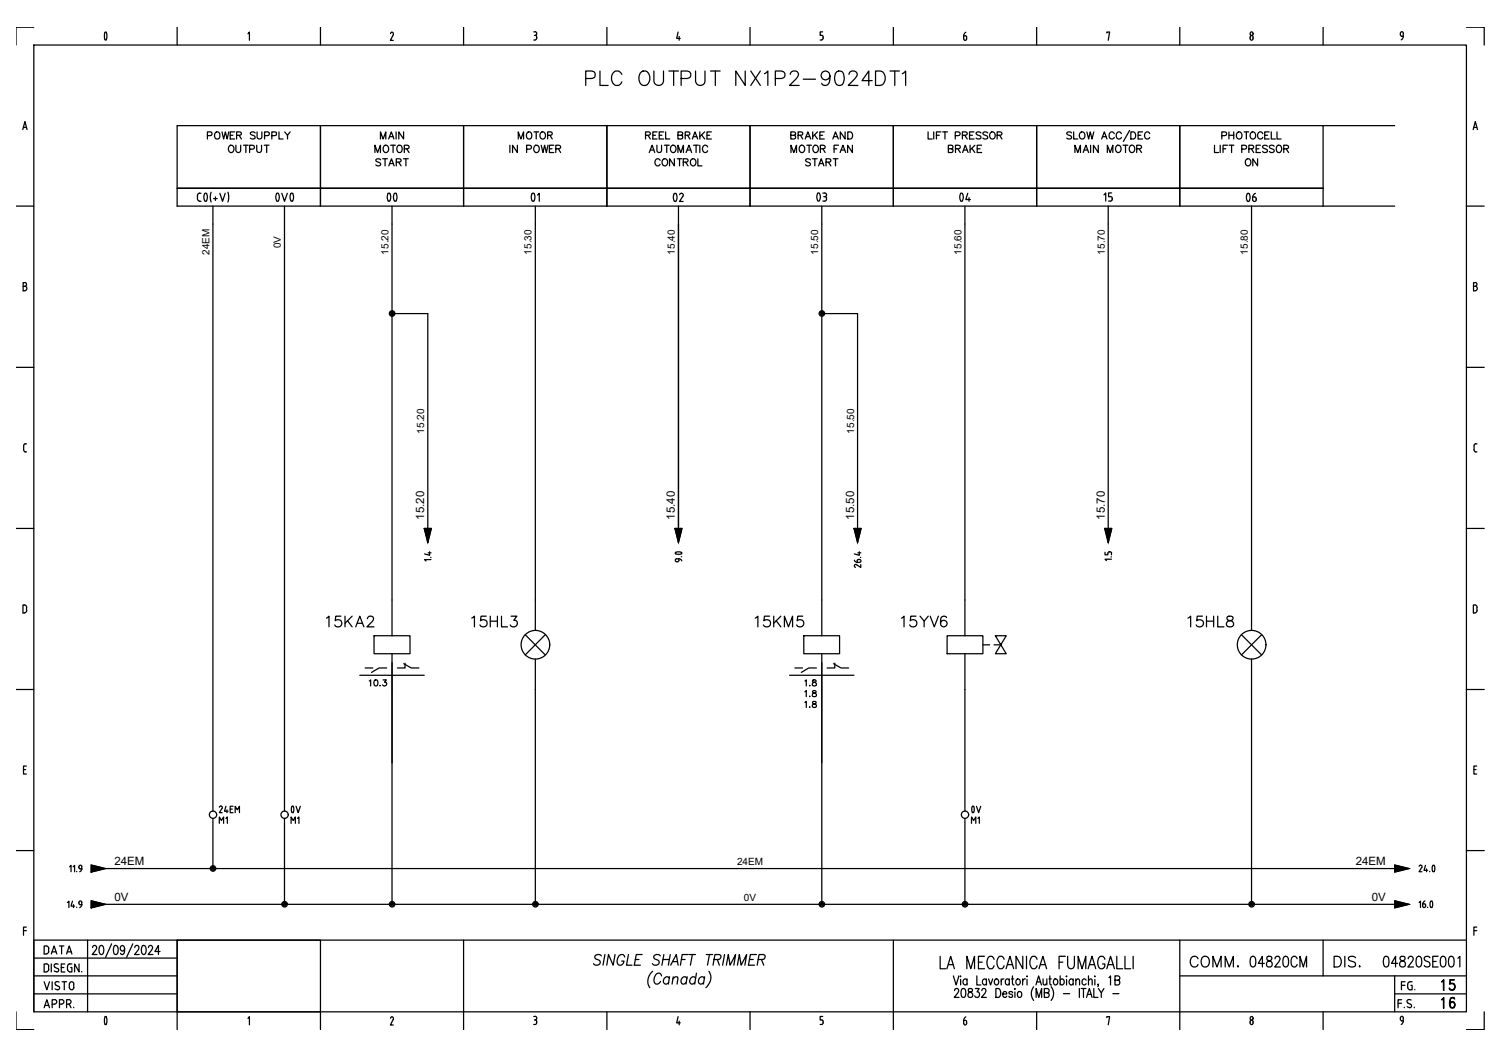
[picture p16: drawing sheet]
<svg xmlns="http://www.w3.org/2000/svg" width="297mm" height="210mm" viewBox="0 0 297 210" stroke-linecap="round" stroke-linejoin="round" font-family="sans-serif">
<defs><g id="words">
<g font-size="2.3">
<text x="84.1" y="103" transform="rotate(-90 84.1 103)">15.20</text>
<text x="133.7" y="103" transform="rotate(-90 133.7 103)">15.40</text>
<text x="169.2" y="103" transform="rotate(-90 169.2 103)">15.50</text>
<text x="218.9" y="103" transform="rotate(-90 218.9 103)">15.70</text>
<text x="22.7" y="171.4">24EM</text>
<text x="268.6" y="171.4">24EM</text>
<text x="22.7" y="178.5">0V</text>
<text x="271.8" y="178.5">0V</text>
</g>
<g font-size="2">
<text x="41.5" y="50.6" transform="rotate(-90 41.5 50.6)">24EM</text>
<text x="55.7" y="49.2" transform="rotate(-90 55.7 49.2)">0V</text>
<text x="77" y="50.4" transform="rotate(-90 77 50.4)">15.20</text>
<text x="105.3" y="50.4" transform="rotate(-90 105.3 50.4)">15.30</text>
<text x="133.7" y="50.4" transform="rotate(-90 133.7 50.4)">15.40</text>
<text x="162.1" y="50.4" transform="rotate(-90 162.1 50.4)">15.50</text>
<text x="190.5" y="50.4" transform="rotate(-90 190.5 50.4)">15.60</text>
<text x="218.9" y="50.4" transform="rotate(-90 218.9 50.4)">15.70</text>
<text x="247.3" y="50.4" transform="rotate(-90 247.3 50.4)">15.80</text>
<text x="84.1" y="85.9" transform="rotate(-90 84.1 85.9)">15.20</text>
<text x="169.2" y="85.9" transform="rotate(-90 169.2 85.9)">15.50</text>
<text x="146" y="171.4">24EM</text>
<text x="147.4" y="178.5">0V</text>
</g>
</g></defs>
<g fill="none" stroke="#000" stroke-width=".25">
<path d="M6.7 8.9h283.9v191.7h-283.9zM6.7 5.4h-3.5v3.5M20.8 6.4h.3M20.8 7.8h.3M20.8 6.4l-.1 .7 .1 .8M21.1 6.4l.1 .7-.1 .8M35.1 5.4v3.5M49.1 6.7l.3-.4v1.7M63.5 5.4v3.5M77.4 6.7l.3-.3a.38 .38 0 0 1 .2 .6M77.9 6.9l-.5 1.1h.5M91.9 5.4v3.5"/>
<path d="M105.8 6.3h.3a.38 .38 0 0 1 .3 .4 .38 .38 0 0 1-.5 .3M106.1 7l.3 .4M106.3 7.4v.1M106.4 7.5l-.2 .4h-.4M116.1 15.6h1.2l.4-.2a.75 .75 0 0 0 .2-.8 .75 .75 0 0 0-.6-.5h-1.2v2.8M118.9 14.1v2.8h1.6M120.3 5.4v3.5M123.2 14.7a1.06 1.06 0 0 0-1.2-.6 1.06 1.06 0 0 0-.8 1.1 1.33 1.33 0 0 0 1.4 1.7l.6-.7M126.9 14.5a1.05 1.05 0 0 1 1.2-.4 1.05 1.05 0 0 1 .7 1.1 1.33 1.33 0 0 1-1.4 1.7 1.71 1.71 0 0 1-.5-2.4zM129.6 14.1v2a.96 .96 0 0 0 .9 .8 .96 .96 0 0 0 1-.8v-2M132.5 14.1h1.9M133.5 14.1v2.8"/>
<path d="M134.4 6.3l-.3 1.3h.7M134.6 7.2v.8M135 15.6h1.2a.74 .74 0 0 0 .7-.8 .74 .74 0 0 0-.7-.7h-1.2v2.8M137.8 14.1v2a.94 .94 0 0 0 1 .8 .94 .94 0 0 0 .9-.8v-2M140.8 14.1h1.9M141.7 14.1v2.8M147.7 14.1v2.8l-1.9-2.8v2.8M148.6 5.4v3.5M148.8 14.1l1.9 2.8M150.7 14.1l-1.9 2.8M151.5 14.6l.7-.5v2.8M153.6 15.6h1.3a.74 .74 0 0 0 .7-.8 .74 .74 0 0 0-.7-.7h-1.3v2.8"/>
<path d="M156.6 14.7l.1-.3a.9 .9 0 0 1 1.3-.2 .83 .83 0 0 1-.2 1.4l-1.3 1.3h1.9M159.2 15.7h2.4M162.5 7.9h.3M162.8 7l.3 .4M163 6.3h-.5v.7h.3M163.1 7.4v.1M163.1 7.5l-.3 .4M164.5 15a.88 .88 0 0 1-1.2 .8 .88 .88 0 0 1-.4-1.4 .88 .88 0 0 1 1.4 .1 2.47 2.47 0 0 1-.3 2.3 .8 .8 0 0 1-1.2-.3M165.8 14.2a.91 .91 0 0 1 1.3 .4 2.43 2.43 0 0 1-.2 2.2 .92 .92 0 0 1-1.4-.4 2.26 2.26 0 0 1 .3-2.2zM168.2 14.7l.3-.5a.9 .9 0 0 1 1.2 .2 .84 .84 0 0 1-.3 1.2l-1.3 1.3h1.9M172.8 16h-2l1.4-1.9v2.8M173.5 14.1h.9a1.53 1.53 0 0 1 1 1.4 1.53 1.53 0 0 1-1 1.4h-.9z"/>
<path d="M176.4 14.1h1.8M177 5.4v3.5M177.3 14.1v2.8M178.8 14.6l.7-.5v2.8M191 7.6l.3 .4 .3-.4M191.2 7.1h-.2v.6M191.3 7.1l.2 .1 .1 .2M191.4 6.4l-.4 .4v.3M191.5 7.5v.2M205.4 5.4v3.5M219.3 6.5v-.2h.6l-.3 1.7M233.8 5.4v3.5"/>
<path d="M247.7 7.4l.3-.4 .3 .4M247.7 7.6l.3 .4 .3-.4M247.7 7.4v.2M248.3 7.4v.2M262.2 5.4v3.5M277.5 6.7v.3l.3 .2M277.5 6.6l.3-.3 .3 .3M278.1 6.7v.5h-.3M278.1 7.1l-.2 .6-.2 .2M290.6 5.4h3.5v3.5M4.5 25.7l.4-1.6 .5 1.6M4.7 25.3h.6"/>
<path d="M39.2 39.5v.2l.4 .2M39.5 38.3h.3M39.5 39.9h.3M39.6 38.3l-.4 .2-.1 1M40.6 38.4a1.5 1.5 0 0 0 0 1.4M40.6 38.4h.3M40.6 39.8h.3M40.9 38.4a1.5 1.5 0 0 1 0 1.4M41.1 26.9l.8-.1 .1-.2-.1-.4-.8-.1v1.5M41.8 38.1l-.1 .8 .1 1.1M42.3 39.4h.7M42.7 39v.7"/>
<path d="M42.8 26.2a.53 .53 0 0 1 .8 .5v.3a.53 .53 0 0 1-.6 .6 .53 .53 0 0 1-.5-.6v-.3zM43.6 38.3l.5 1.6 .5-1.6M44 26.1l.3 1.5 .4-1.5 .3 1.5 .3-1.5M45.2 38.1l.1 .8-.1 1.1M45.4 29a.65 .65 0 0 1 .9 .1 .65 .65 0 0 1-.1 .9 .65 .65 0 0 1-.9-.1 .65 .65 0 0 1 .1-.9zM45.6 26.8h.5M46.5 26.1h-.9v1.5h.9M46.7 28.8v1a.48 .48 0 0 0 .5 .4 .48 .48 0 0 0 .5-.4v-1M46.9 26.8l.8-.1 .1-.1v-.3l-.3-.2h-.6v1.5M47.4 26.8l.4 .8M48.3 28.8h.9M48.7 28.8v1.4"/>
<path d="M49.5 29.6l.8-.1 .1-.2-.1-.4-.8-.1v1.4M50.6 26.4a.53 .53 0 0 0-.6-.3 .53 .53 0 0 0-.4 .4l1 .7v.2l-.4 .2-.6-.2M50.9 28.8v1a.48 .48 0 0 0 .4 .4 .48 .48 0 0 0 .5-.4v-1M50.9 26.1v1.1l.1 .2 .4 .2 .4-.2 .1-1.3M52.4 28.8h.9M52.4 26.9l.8-.1 .2-.2-.1-.3-.2-.2h-.7v1.5M52.8 28.8v1.4M53.9 26.9l.8-.1 .1-.5-.9-.2v1.5M54.8 38.4h.4M54.8 39.8h.4M54.8 38.4a1.5 1.5 0 0 0 0 1.4M55.2 38.4a1.5 1.5 0 0 1 0 1.4"/>
<path d="M55.3 26.1v1.5h.8M55.8 38.3l.6 1.6 .5-1.6M56.4 26.1l.6 .7 .5-.7M57 26.8v.8M57.6 38.4a1.5 1.5 0 0 0 0 1.4M57.7 38.4h.3M57.7 39.8h.3M58 38.4a1.5 1.5 0 0 1 0 1.4M63.5 37.3h-28.4h28.4M74.3 30.2v-1.4l.5 1.4 .6-1.4v1.4M75.4 27.6v-1.5l.5 1.5 .5-1.5v1.5M75.4 31.7a.55 .55 0 0 0-.9 .1l.1 .2 .7 .3 .1 .4a.62 .62 0 0 1-.9 0"/>
<path d="M75.8 31.5h1M76.1 29a.65 .65 0 0 1 .9 .1 .65 .65 0 0 1-.1 .9 .65 .65 0 0 1-.9-.1 .65 .65 0 0 1 .1-.9zM76.3 31.5v1.4M76.9 38.4h.3M76.9 39.8h.3M76.9 38.4a1.5 1.5 0 0 0 0 1.4M77 27.6l.5-1.5 .6 1.5M77 32.9l.6-1.4 .5 1.4M77.2 27.1h.7M77.2 32.4h.7M77.3 38.4a1.5 1.5 0 0 1 0 1.4M77.4 28.8h1"/>
<path d="M77.9 28.8v1.4M78.1 38.4a1.5 1.5 0 0 0 0 1.4M78.1 38.4h.4M78.1 39.8h.4M78.5 38.4a1.5 1.5 0 0 1 0 1.4M78.5 26.1v1.5M78.5 32.1h.8l.2-.4-.4-.2h-.6v1.4M78.9 28.9a.72 .72 0 0 1 .8 .5 .72 .72 0 0 1-.4 .8 .77 .77 0 0 1-.7-.5 .77 .77 0 0 1 .3-.8zM79 32.1l.5 .8M79.9 31.5h1M80 26.1v1.5l-1-1.5v1.5M80.1 29.5l.8-.1 .2-.2-.1-.3-.9-.1v1.4"/>
<path d="M80.4 31.5v1.4M80.6 29.5l.5 .7M91.9 37.3h-28.4h28.4M101 28.8v1.4M102.5 28.8v1.4l-.9-1.4v1.4M102.7 27.6v-1.5l.5 1.5 .6-1.5v1.5M104.4 29.6l.8-.1 .1-.2-.1-.4-.8-.1v1.4M104.6 26.2a.53 .53 0 0 1 .8 .5v.3a.53 .53 0 0 1-.6 .6 .53 .53 0 0 1-.5-.6v-.3zM105.4 38.4a1.5 1.5 0 0 0 0 1.4M105.5 38.4h.3M105.5 39.8h.3M105.8 26.1h1"/>
<path d="M105.8 38.4a1.5 1.5 0 0 1 0 1.4M105.9 29a.65 .65 0 0 1 .9 .1 .65 .65 0 0 1-.1 .9 .65 .65 0 0 1-.9-.1 .65 .65 0 0 1 .1-.9zM106.3 26.1v1.5M106.5 38.7l.4-.4v1.6M107.1 26.4l.2-.2a.66 .66 0 0 1 .8 .6 .66 .66 0 0 1-.8 .7l-.3-.5zM107.2 28.8l.4 1.4 .3-1.4 .4 1.4 .3-1.4M108.5 26.8l.8-.1 .1-.1-.1-.4-.8-.1v1.5M108.9 29.5h.5M109 26.8l.4 .8M109.7 28.8h-.8v1.4h.8M110.1 29.5l.8-.1 .2-.2-.1-.3-.2-.1h-.7v1.4M110.6 29.5l.5 .7"/>
<path d="M120.3 37.3h-28.4h28.4M127.9 26.8l.8-.1 .2-.1-.1-.3-.2-.2h-.7v1.5M128.4 26.8l.5 .8M128.7 30.2l.5-1.4 .6 1.4M128.9 29.7h.6M129.4 26.8h.5M130.2 28.8v1a.46 .46 0 0 0 .4 .4 .46 .46 0 0 0 .5-.4v-1M130.2 26.1h-.8v1.5h.8M130.6 26.8h.6M130.8 31.8a.53 .53 0 0 0-.6-.3 .53 .53 0 0 0-.4 .5v.3a.53 .53 0 0 0 .4 .6 .53 .53 0 0 0 .6-.3M131.5 31.5a.66 .66 0 0 1 .8 .7 .66 .66 0 0 1-.8 .6l-.3-.5 .1-.5zM131.5 26.1h-.9v1.5h.9"/>
<path d="M131.7 28.8h.9M131.9 26.1v1.5h.8M132.1 28.8v1.4M133 29a.65 .65 0 0 1 .9 .1 .65 .65 0 0 1-.1 .9 .65 .65 0 0 1-.9-.1 .65 .65 0 0 1 .1-.9zM133.6 31.5v1.4l-.9-1.4v1.4M134 38.4l-.2-.1a1.07 1.07 0 0 0 0 1.6l.2-.1M134 38.4a1.5 1.5 0 0 1 0 1.4M134.2 31.5h.9M134.3 26.8l.8-.1 .2-.3-.3-.3h-.7v1.5h.7l.2-.2 .1-.3-.3-.3M134.3 30.2v-1.4l.6 1.4 .5-1.4v1.4M134.7 31.5v1.4M134.7 38.6v-.2a.37 .37 0 0 1 .5 0 .37 .37 0 0 1 .1 .5l-.6 1h.7"/>
<path d="M135.4 32.1h.8l.1-.4-.3-.2h-.6v1.4M135.8 26.8l.8-.1 .1-.1-.1-.4-.8-.1v1.5M135.9 32.1l.4 .8M136 30.2l.5-1.4 .6 1.4M136.2 29.7h.6M136.2 26.8l.5 .8M136.9 31.7a.52 .52 0 0 1 .6-.2 .52 .52 0 0 1 .4 .5v.3a.55 .55 0 0 1-.5 .6 .55 .55 0 0 1-.6-.6zM137.2 27.6l.5-1.5 .6 1.5M137.4 27.1h.7M137.4 28.8h1M137.9 28.8v1.4M138.3 31.5v1.4h.8"/>
<path d="M138.7 26.1v1.5M138.7 28.8v1.4M139 26.7l.6 .9M139.6 26.1l-.9 1M140.1 26.8h.5M140.2 29.1a.53 .53 0 0 0-.6-.3 .53 .53 0 0 0-.4 .6 .58 .58 0 0 0 .2 .7 .58 .58 0 0 0 .8-.2M141 26.1h-.9v1.5h.9M148.6 37.3h-28.3h28.3M156.7 26.8l.8-.1 .2-.1-.1-.3-.3-.2h-.6v1.5h.6l.3-.2 .1-.3-.4-.3M156.7 30.2v-1.4l.6 1.4 .5-1.4v1.4M158.2 26.8l.8-.1v-.4l-.8-.2v1.5M158.6 26.8l.5 .8"/>
<path d="M158.6 28.9a.72 .72 0 0 1 .9 .5 .72 .72 0 0 1-.4 .8 .75 .75 0 0 1-.7-.5 .75 .75 0 0 1 .2-.8zM159.6 27.6l.5-1.5 .6 1.5M159.8 27.1h.6M159.9 28.8h.9M160.3 28.8v1.4M160.6 31.7a.54 .54 0 0 0-.5-.3 .54 .54 0 0 0-.5 .4l.3 .3 .5 .2 .2 .4a.62 .62 0 0 1-1 0M161 31.5h.9M161 26.1v1.5M161.2 29a.65 .65 0 0 1 .9 .1 .65 .65 0 0 1-.1 .9 .65 .65 0 0 1-.9-.1 .65 .65 0 0 1 .1-.9zM161.4 26.7l.6 .9M161.5 31.5v1.4M162 26.1l-1 1"/>
<path d="M162 38.3h.4a1.45 1.45 0 0 1 0 1.4M162 39.8h.4M162 38.3a1.5 1.5 0 0 0 0 1.4M162.2 32.9l.5-1.4 .6 1.4M162.4 32.4h.7M162.5 26.8h.5M162.6 29.5l.8-.1 .1-.2-.1-.3-.8-.1v1.4M163.1 29.5l.4 .7M163.1 38.3h.3M163.3 26.1h-.8v1.5h.8M163.4 38.2a.39 .39 0 0 1 .4 .5 .39 .39 0 0 1-.6 .3M163.4 38.9a.39 .39 0 0 1 .4 .6"/>
<path d="M163.7 32.1h.8l.1-.4-.3-.2h-.6v1.4M163.8 39.5l-.2 .3-.5 .1M164.1 32.1l.5 .8M165 27.6l.6-1.5 .5 1.5M165.1 31.5h1M165.2 27.1h.7M165.3 29.5h.5M165.6 31.5v1.4M166.2 28.8h-.9v1.4M166.5 30.2l.5-1.4 .6 1.4M166.7 29.7h.7M167.5 26.1v1.5l-1-1.5v1.5"/>
<path d="M168 26.1h.5a.76 .76 0 0 1 .5 .7 .76 .76 0 0 1-.5 .8h-.5zM168.9 28.8v1.4l-.9-1.4v1.4M177 37.3h-28.4h28.4M183.9 26.1v1.5h.8M185 26.1v1.5M185.6 26.8h.5M186.4 26.1h-.8v1.5M186.8 26.1h.9M187.3 26.1v1.5M187.9 29.5l.8-.1 .1-.2-.1-.3-.8-.1v1.4h.8l.1-.5-.3-.2M189.3 26.9l.8-.1 .2-.2-.1-.3-.9-.2v1.5M189.3 29.5l.8-.1 .2-.2-.1-.3-.9-.1v1.4"/>
<path d="M189.8 29.5l.5 .7M190.3 38.4h.4M190.3 39.8h.4M190.4 38.4a1.5 1.5 0 0 0 0 1.4M190.7 38.4a1.5 1.5 0 0 1 0 1.4M190.7 26.8l.8-.1 .2-.3-.4-.3h-.6v1.5M190.7 30.2l.6-1.4 .5 1.4M191 29.7h.6M191.2 26.8l.5 .8M191.8 38.3l-.4 1.2h.9M192 39.2v.7M192.1 26.8h.6"/>
<path d="M192.2 28.8v1.4M192.6 29.4l.6 .8M193 26.1h-.9v1.5h.9M193.2 28.8l-1 .9M193.6 29.5h.6M194.4 26.4a.53 .53 0 0 0-.5-.3 .53 .53 0 0 0-.5 .4l1 .7v.2l-.4 .2-.6-.2M194.5 28.8h-.9v1.4h.9M195.7 26.4a.53 .53 0 0 0-.5-.3 .53 .53 0 0 0-.4 .4l.9 .7v.2l-.3 .2-.6-.2M196.3 26.4a.52 .52 0 0 1 .5-.2 .52 .52 0 0 1 .4 .5v.3a.55 .55 0 0 1-.5 .6 .55 .55 0 0 1-.6-.6zM197.6 26.8l.8-.1 .1-.1v-.3l-.3-.2h-.6v1.5M198.1 26.8l.4 .8M205.4 37.3h-28.4h28.4"/>
<path d="M212.3 26.4a.53 .53 0 0 0-.5-.3 .53 .53 0 0 0-.4 .4l.9 .7v.2l-.3 .2-.6-.2M212.8 26.1v1.5h.8M213 30.2v-1.4l.6 1.4 .5-1.4v1.4M214 26.4a.52 .52 0 0 1 .6-.2 .52 .52 0 0 1 .4 .5v.3a.55 .55 0 0 1-.6 .6 .55 .55 0 0 1-.5-.6zM214.6 30.2l.6-1.4 .5 1.4M214.8 29.7h.7M215.4 26.1l.3 1.5 .3-1.5 .4 1.5 .3-1.5M216.1 28.8v1.4M217.6 28.8v1.4l-.9-1.4v1.4M218.3 27.6l.5-1.5 .6 1.5M218.5 27.1h.7M218.8 38.6l.3-.4v1.7"/>
<path d="M219.4 30.2v-1.4l.6 1.4 .5-1.4v1.4M219.7 39.9h.3M220 38.9a.39 .39 0 0 1 .4 .6M220.3 38.2h-.6v.8h.3M220.4 39.5l-.4 .4M220.8 26.5a.52 .52 0 0 0-.6-.4 .52 .52 0 0 0-.4 .6v.3a.53 .53 0 0 0 .4 .6 .53 .53 0 0 0 .6-.4M221.2 29a.65 .65 0 0 1 .9 .1 .65 .65 0 0 1-.1 .9 .65 .65 0 0 1-.9-.1 .65 .65 0 0 1 .1-.9zM222.2 26.5a.52 .52 0 0 0-.6-.4 .52 .52 0 0 0-.4 .6v.3a.53 .53 0 0 0 .4 .6 .53 .53 0 0 0 .6-.4M222.5 28.8h1M223 28.8v1.4M223.8 25.9l-1.2 2.1M223.9 29a.65 .65 0 0 1 .9 .1 .65 .65 0 0 1-.1 .9 .65 .65 0 0 1-.9-.1 .65 .65 0 0 1 .1-.9z"/>
<path d="M224.1 26.1h.5a.76 .76 0 0 1 .5 .7 .76 .76 0 0 1-.5 .8h-.5zM225.2 29.5l.9-.1 .1-.2-.1-.3-.9-.1v1.4M225.5 26.8h.6M225.7 29.5l.5 .7M226.4 26.1h-.9v1.5h.9M227.8 26.5a.52 .52 0 0 0-.6-.4 .52 .52 0 0 0-.4 .6v.3a.53 .53 0 0 0 .4 .6 .53 .53 0 0 0 .6-.4M233.8 37.3h-28.4h28.4M240.7 28.8v1.4h.8M241.8 28.8v1.4M242.1 26.9l.8-.1 .2-.2-.1-.3-.9-.2v1.5M242.4 29.5h.5M243.2 28.8h-.8v1.4"/>
<path d="M243.5 26.8h1M243.5 26.1v1.5M243.6 28.8h.9M244.1 28.8v1.4M244.5 26.1v1.5M245.1 26.4l.2-.2a.66 .66 0 0 1 .8 .6 .66 .66 0 0 1-.8 .7l-.3-.5zM246.1 29.6l.8-.1 .1-.2-.1-.4-.8-.1v1.4M246.5 26.1h.9M246.9 31.7a.52 .52 0 0 1 .6-.2 .52 .52 0 0 1 .4 .5v.3a.55 .55 0 0 1-.6 .6 .55 .55 0 0 1-.5-.6zM247 26.1v1.5M247.2 38.4l.2-.1a1.07 1.07 0 0 1 0 1.6l-.2-.1a1.5 1.5 0 0 1 0-1.4zM247.5 29.5l.8-.1 .1-.2v-.3l-.3-.1h-.6v1.4"/>
<path d="M247.9 26.4a.52 .52 0 0 1 .6-.2 .52 .52 0 0 1 .3 .5v.3a.55 .55 0 0 1-.5 .6 .55 .55 0 0 1-.6-.6zM248 29.5l.4 .7M248.2 39.1h.4a.41 .41 0 0 1 .3 .5 .41 .41 0 0 1-.6 .2zM248.8 38.3l-.3 .2-.2 .5M248.9 29.5h.5M249.2 31.5v1.4l-1-1.4v1.4M249.8 28.8h-.9v1.4h.9M250.2 26.5a.52 .52 0 0 0-.6-.4 .52 .52 0 0 0-.4 .6v.3a.53 .53 0 0 0 .4 .6 .53 .53 0 0 0 .6-.4M250.6 26.8h.6M251.1 29a.53 .53 0 0 0-.5-.2 .53 .53 0 0 0-.4 .3l.1 .3 .7 .2 .1 .4a.62 .62 0 0 1-.9 0M251.5 26.1h-.9v1.5h.9M251.9 26.1v1.5h.8"/>
<path d="M252.5 29a.53 .53 0 0 0-.5-.2 .53 .53 0 0 0-.5 .3l.2 .3 .6 .2 .2 .4a.6 .6 0 0 1-1 0M253 26.1v1.5h.9M253.2 28.9a.72 .72 0 0 1 .8 .5 .72 .72 0 0 1-.4 .8 .77 .77 0 0 1-.7-.5 .77 .77 0 0 1 .3-.8zM254.4 29.5l.8-.1 .1-.2v-.3l-.9-.1v1.4M254.8 29.5l.5 .7M262.2 37.3h-28.4h28.4M262.2 24.9h14.2M291.9 25.7l.4-1.6 .5 1.6M292 25.3h.6M3.2 40.9h3.5M4.6 56.8h.3M4.9 56h-.3v1.6h.3"/>
<path d="M5 56a.38 .38 0 0 1 .3 .4 .38 .38 0 0 1-.3 .3 .45 .45 0 0 1 .3 .5 .45 .45 0 0 1-.3 .4M42.2 40.9v119.9M56.4 40.9v119.9M77.7 40.9v85.1M106.1 40.9v84.1M134.4 40.9v63.8M162.8 40.9v85.1M191.2 40.9v85.1M219.6 40.9v63.8M248 40.9v84.1M262.2 40.9v-16h-28.4v16v-16h-28.4v16v-16h-28.4v16v-16h-28.4v16v-16h-28.3v16v-16h-28.4v16v-16h-28.4v16v-16h-28.4v16h241.3M290.6 40.9h3.5"/>
<path d="M292 56.8h.3M292.3 56h-.3v1.6h.3M292.4 56a.38 .38 0 0 1 .3 .4 .38 .38 0 0 1-.3 .3 .45 .45 0 0 1 .3 .5 .45 .45 0 0 1-.3 .4M3.2 72.8h3.5M77.7 62.2h7.1v42.5M162.8 62.2h7.1v42.5M290.6 72.8h3.5M4.7 88.4v.8a.42 .42 0 0 0 .6 .4M5 88h.3M5 87.9l-.3 .5M292.1 88.4v.8a.42 .42 0 0 0 .6 .4M292.4 88h.3"/>
<path d="M292.4 87.9l-.3 .5M3.2 104.7h3.5M4.9 119.9h-.3v1.6h.3M4.9 119.9l.3 .2 .1 .3M84.1 104.7h1.4l-.7 2.9zM84.8 109.6h.6M85.1 109.4v.7l-1-.3M85.3 110.5h.1M85.4 110.9h-1.3l.3 .3M133.7 104.7h1.4l-.7 2.9zM133.9 109.8l-.1-.2a.94 .94 0 0 1 1.3 0l-.1 .2M133.9 109.7l.6 .2 .5-.2"/>
<path d="M134.1 110.8h.4v.3M134.1 110.7a.35 .35 0 0 0-.2 .6 .35 .35 0 0 0 .6-.1v-.2M134.5 110.7l.3 .1 .3 .4M135 110.3h.1M169.2 104.7h1.4l-.7 2.9zM169.3 111l.6 .5M169.8 111.9a.3 .3 0 0 0-.5 .3l.2 .3M169.9 111.5h.4M169.9 111.2v.3M170 109.6h.6M170.1 110.9h.2M170.2 110.9l-.3 .1v.2"/>
<path d="M170.3 109.4v.7l-1-.3M170.3 110.9a.3 .3 0 0 1 .3 .3 .3 .3 0 0 1-.3 .3M170.5 110.5h.1M170.6 111.9v.6l-.9-.6M218.9 104.7h1.4l-.7 2.9zM219.8 109.4a.31 .31 0 0 1 .5 .3l-.1 .3M219.8 109.4l-.2 .1-.1 .5h-.5v-.5M220.2 110.4h.1M220.2 110.8h-1.2l.3 .3M290.6 104.7h3.5M3.2 136.7h3.5M5.3 120.4v.6"/>
<path d="M5.3 121l-.1 .2-.3 .3M64.7 122.5l.5-.4v2.1M67.6 122.1h-1.1l-.1 .9a.75 .75 0 0 1 1.2 0 .75 .75 0 0 1-.2 1.2 .75 .75 0 0 1-1.1-.3M68.4 122.1v2.1M68.9 123l.9 1.2M69.8 122.1l-1.4 1.4M70.5 124.2l.8-2.1 .8 2.1M70.8 123.5h1M71.3 133.8h12.8M72.4 132.4h1.5M72.8 122.6l.2-.4 .6-.1a.52 .52 0 0 1 .3 .8l-1.2 1.3h1.4M73.2 135l.2-.2v1.2"/>
<path d="M74.1 126h7.1v3.6h-7.1zM74.3 134.8h.1a.62 .62 0 0 1 .5 .6 .62 .62 0 0 1-.5 .6l-.2-.3-.1-.3zM75.3 135.9h.1M75.9 134.8h.7l-.4 .4a.4 .4 0 0 1 .3 .7 .4 .4 0 0 1-.7-.2M76.6 132.4h-1.5l-1.5 .9M77.7 129.6v49.6M80 131.6l1.5 .8h1.5M80.3 131.4v1h-1.6M93.5 122.5l.5-.4v2.1M96.3 122.1h-1l-.1 .9a.75 .75 0 0 1 1.1 0 .75 .75 0 0 1-.1 1.2 .75 .75 0 0 1-1.1-.3M97.2 123.1h1.4M97.2 122.1v2.1"/>
<path d="M98.6 122.1v2.1M99.4 122.1v2.1h1.2M101.3 122.1h1.1l-.6 .8a.68 .68 0 0 1 .7 .8 .68 .68 0 0 1-.9 .5l-.3-.1-.2-.2M104.1 125.8l4 4M106.1 130.6v48.6M108.1 125.8l-4 4M149.6 122.5l.6-.4v2.1M152.5 122.1h-1l-.1 .9a.75 .75 0 0 1 1.1 0 .75 .75 0 0 1-.1 1.2 .75 .75 0 0 1-1.1-.3M153.3 122.1v2.1M153.8 123l.9 1.2M154.7 122.1l-1.4 1.4M155.4 124.2v-2.1l.8 2.1 .9-2.1v2.1"/>
<path d="M156.5 133.8h12.7M157.5 132.4h1.5M159.1 122.1h-1l-.1 .9a.75 .75 0 0 1 1.1 0 .75 .75 0 0 1-.1 1.2 .75 .75 0 0 1-1.1-.3M159.3 126h7.1v3.6h-7.1zM159.5 135l.3-.2v1.2M159.5 137.1l.3-.2v1.2M159.5 139.2l.3-.2v1.2M160.4 135.9h.1M160.4 138h.1M161.1 134.8v.3l.3 .2a.37 .37 0 0 1 .4 .4 .37 .37 0 0 1-.5 .3 .4 .4 0 0 1-.3-.6 .4 .4 0 0 1 .5-.2l.2-.2-.1-.2zM161.1 136.9v.4l.5 .1 .2 .3a.38 .38 0 0 1-.5 .4 .38 .38 0 0 1-.2-.7l.5-.1 .1-.2-.2-.2zM161.1 139.1v.3l.3 .1a.37 .37 0 0 1 .4 .5 .37 .37 0 0 1-.5 .2 .4 .4 0 0 1-.3-.5 .4 .4 0 0 1 .5-.2l.2-.2-.1-.2z"/>
<path d="M161.8 132.4h-1.5l-1.5 .9M162.8 129.6v49.6M165.2 131.6l1.5 .8h1.5M165.4 131.4v1h-1.5M178.6 122.5l.5-.4v2.1M181.5 122.1h-1l-.1 .9a.75 .75 0 0 1 1.1 0 .75 .75 0 0 1-.1 1.2 .75 .75 0 0 1-1.1-.3M182.3 122.1l.8 1 .8-1M183.1 123.1v1.1M184.3 122.1l.8 2.1 .8-2.1M187.6 122.4a.64 .64 0 0 0-1.2 .1 1.68 1.68 0 0 0 .3 1.6 .66 .66 0 0 0 .9-.2 .66 .66 0 0 0-.4-.9 .66 .66 0 0 0-.8 .5M187.7 126h7.1v3.6h-7.1zM191.2 129.6v31.2"/>
<path d="M194.8 127.8h1.3M197 127.8h1.3M197.2 126h2.2l-2.2 3.6h2.2zM235.4 122.5l.5-.4v2.1M238.3 122.1h-1.1l-.1 .9a.76 .76 0 0 1 1.2 0 .76 .76 0 0 1-.2 1.2 .76 .76 0 0 1-1.1-.3M239.1 122.1v2.1M239.1 123.1h1.4M240.5 122.1v2.1M241.3 122.1v2.1h1.2M243.2 122.2a.43 .43 0 0 0 .2 .7 .86 .86 0 0 1 1 1 .74 .74 0 0 1-.8 .4 .74 .74 0 0 1-.6-.8 .94 .94 0 0 1 1.1-.6 .43 .43 0 0 0 .1-.7l-.3-.1zM246 125.8l4 4M248 130.6v48.6"/>
<path d="M250 125.8l-4 4M290.6 136.7h3.5M292.7 121l-.1-.9-.1-.1-.5-.1v1.6h.3M292.7 121l-.1 .2-.3 .3M4.7 152.5h.4M5.2 151.8h-.5v1.6h.5M43.5 160l.3-.2a.3 .3 0 0 1 .2 .4M44.8 159.8l-.3 1h.7M46.2 159.8h-.6v1.3h.6M57.8 159.9h.3M57.9 159.9l-.2 .5 .2 .6M58.1 159.9l.1 .5-.1 .6"/>
<path d="M58.7 159.8l.4 1.3 .4-1.3M160.4 140.1v.1h.1M192.7 159.9l.1-.1a.94 .94 0 0 1 0 1.3l-.1-.1M192.7 159.9l-.2 .5 .2 .6M193.5 159.8l.4 1.3 .4-1.3M292.1 152.5h.4M292.6 151.8h-.5v1.6h.5M3.2 168.6h3.5M13.4 178.9l.3-.3v1.3M13.8 171.8l.3-.3v1.3M14.4 178.6l-.3 1h.7M14.5 171.8l.3-.3v1.3"/>
<path d="M14.6 179.3v.6M15.2 172.7v.1M15.2 179.8v.1M15.6 171.9l.3 .3M15.9 172.2h.3M15.9 179.3h.3M16.2 171.8v.4M16.2 178.9v.4M16.2 171.8a.32 .32 0 0 0-.4-.3 .32 .32 0 0 0-.2 .4M16.2 178.9a.34 .34 0 0 0-.4-.3 .34 .34 0 0 0-.2 .4 .34 .34 0 0 0 .3 .3M16.2 172.2v.2l-.4 .4M16.2 179.3v.2l-.4 .4"/>
<path d="M18.1 171.4l2.8 .8-2.8 .7zM18.1 178.5l2.8 .7-2.8 .8zM20.9 172.2h255.5M20.9 179.2h255.5M42.2 162.2v10M43.5 163.2v-1.3l.4 .7 .4-.7v1.3M44 160.2l-.5 .9h.5M44.8 162.2l.2-.3v1.3M45 160.5v.6M45.6 160.4h.4M46.6 161.1v-1.3l.4 .7 .4-.7v1.3M56.4 162.2v17"/>
<path d="M57.7 163.2v-1.3l.4 .7 .4-.7v1.3M57.8 161h.3M58.9 162.2l.3-.3v1.3M191.2 162.2v17M192.5 163.2v-1.3l.4 .7 .5-.7v1.3M193.8 162.2l.3-.3v1.3M276.4 171.4l2.8 .8-2.8 .7zM276.4 178.5l2.8 .7-2.8 .8zM281.2 178.9l.3-.3v1.3M281.2 171.7l.3-.2a.3 .3 0 0 1 .3 .4l-.6 .9h.6M282.2 179.2h-.3v.4a.3 .3 0 0 0 .3 .3 .3 .3 0 0 0 .3-.3M282.2 179.1l.2 .1 .1 .2"/>
<path d="M282.4 178.6l-.5 .6M282.5 171.5l-.3 1h.7M282.5 179.5v.1M282.7 172.2v.6M282.9 179.8v.1M283.3 172.7v.1M283.5 178.7l-.1 .8 .2 .4 .2-.1M283.5 178.7h.3M283.8 178.7l.1 .5-.1 .6M284 171.5h.1a.94 .94 0 0 1 0 1.3l-.2-.1-.1-.6zM290.6 168.6h3.5M4.7 184.5h.5"/>
<path d="M5.2 183.8h-.5v1.6M6.7 189.9h28.4M6.7 193.4h28.4M6.7 197h28.4M8.7 199.7l.6-1.5 .5 1.5M8.7 194.6l.6 1.6 .5-1.6M8.9 199.3h.8M9.2 187.5h-.5v1.6h.5M9.2 191.1h-.5v1.6h.5M9.2 187.5l.2 .1 .3 .4M9.2 191l.2 .1 .3 .4M9.6 188v.6"/>
<path d="M9.6 191.5v.7M9.7 188.6l-.1 .2-.4 .3M9.7 192.1l-.3 .5h-.2M10.2 189.1l.5-1.6 .6 1.6M10.2 191.1v1.6M10.3 188.7h.8M10.3 199h.5M10.3 194.6v1.6M10.7 192.4l.6 .2M10.8 198.2h-.5v1.5M10.8 198.1a.44 .44 0 0 1 .5 .5 .44 .44 0 0 1-.5 .4M10.9 191.7l.5 .3"/>
<path d="M11.1 191l.4 .1M11.1 195.3l.5 .2M11.1 191l-.4 .3 .2 .4M11.4 192l.2 .4-.3 .3M11.6 195.5a.41 .41 0 0 1 .1 .6 .41 .41 0 0 1-.6 0l-.2-.1M11.7 194.6a.43 .43 0 0 0-.6 0 .43 .43 0 0 0 0 .7M11.8 187.5h.9M11.8 199h.4M12.1 191.8h.6M12.2 198.2h-.4v1.5M12.2 187.5v1.6M12.2 198.1a.44 .44 0 0 1 .5 .5 .44 .44 0 0 1-.5 .4"/>
<path d="M12.3 194.6h.9M12.7 194.6v1.6M12.8 191.1h-.7v1.6h.7M13.2 189.1l.5-1.6 .6 1.6M13.2 199h.4M13.3 188.7h.8M13.4 191.5v.7M13.4 192.2l.1 .2 .3 .2M13.6 198.2h-.4v1.5M13.6 198.1a.44 .44 0 0 1 .5 .5 .44 .44 0 0 1-.5 .4M13.7 199l.4 .7M13.7 195.1v.7"/>
<path d="M13.8 195a.44 .44 0 0 1 .4-.4 .44 .44 0 0 1 .4 .4M13.8 195.7a.44 .44 0 0 0 .4 .5 .44 .44 0 0 0 .4-.5M13.8 191.1h.5M13.8 191l-.3 .2-.1 .3M14 191.8h.3v.9h-.5M14.6 195.1v.7M14.6 199.6v.1M15.7 191.1v1.6l-.9-1.6v1.6M16.2 192.5v.2M17.4 186.3v14.3M18.3 187.8v-.1a.43 .43 0 0 1 .7-.3 .43 .43 0 0 1 .1 .7l-.8 1.1h.9M19.8 187.5l.4-.1a1.22 1.22 0 0 1 0 1.8h-.2a1.29 1.29 0 0 1-.2-1.7z"/>
<path d="M22.1 187.1l-1.2 2.7M22.6 187.5l.4-.1a1.16 1.16 0 0 1 0 1.8h-.1a1.4 1.4 0 0 1-.3-1.7zM24.7 188l-.2 .4a.49 .49 0 0 1-.7-.4 .49 .49 0 0 1 .7-.5 1.29 1.29 0 0 1-.2 1.7l-.4-.3M26.3 187.1l-1.2 2.7M26.7 187.8l.3-.4 .5 .2v.5l-.8 1.1h.9M28.2 187.5l.3-.1a1.16 1.16 0 0 1 0 1.8h-.1a1.34 1.34 0 0 1-.2-1.7zM29.4 187.8v-.1a.43 .43 0 0 1 .6-.3 .43 .43 0 0 1 .2 .7l-.8 1.1h.9M31.7 188.6h-1l.7-1.2v1.8M35.1 186.3v17.8M35.1 186.3h28.4v14.3h-28.4zM91.9 186.3v17.8M119.2 189.5a.69 .69 0 0 0-.8-.3 .69 .69 0 0 0-.5 .7l.8 .4a.54 .54 0 0 1 .2 .6 .54 .54 0 0 1-.5 .4l-.6-.1-.2-.2"/>
<path d="M119.9 189.2l-.4 2.1M121.9 189.2l-.4 2.1-.9-2.1-.4 2.1M123.8 189.7l-.2-.4a.85 .85 0 0 0-1.2 .7 .98 .98 0 0 0 .3 1.3 .81 .81 0 0 0 .9-.8h-.4M124.5 189.2l-.4 2.1h1.1M125.9 190.2h.7M127.2 189.2h-1.1l-.4 2.1h1.2M129.3 192.5a2.47 2.47 0 0 0-.5 3.3M130.8 189.5a.69 .69 0 0 0-.8-.3 .69 .69 0 0 0-.4 .7l.8 .4a.54 .54 0 0 1 .2 .6 .54 .54 0 0 1-.5 .4l-.7-.1-.1-.2M131.1 193.4l-.2-.4a.83 .83 0 0 0-1.2 .7 1.1 1.1 0 0 0 .3 1.4 .83 .83 0 0 0 .9-.6M131.4 190.2h1.2M131.6 189.2l-.4 2.1M132.6 193.9a.71 .71 0 0 0-1 0 .71 .71 0 0 0 .1 1 .56 .56 0 0 0 .8-.2"/>
<path d="M132.7 193.6l-.3 1.5M132.8 189.2l-.4 2.1M132.9 191.3l1.1-2.1 .4 2.1M133.3 190.6h.9M133.4 194l.5-.4 .4 .1-.1 1.4M133.4 193.6l-.2 1.5M135 190.2h.7M136.1 193.9a.52 .52 0 0 0-.5-.3 .52 .52 0 0 0-.5 .3 .64 .64 0 0 0-.2 .7 .64 .64 0 0 0 .6 .5l.5-.4M136.2 193.6l-.3 1.5M136.4 189.2h-1.2l-.4 2.1M136.6 189.2h1.2M137.2 189.2l-.4 2.1"/>
<path d="M137.8 193.9a.52 .52 0 0 0-.5-.3 .52 .52 0 0 0-.5 .3 .64 .64 0 0 0-.1 .7 .64 .64 0 0 0 .6 .5l.4-.4M138 192.9l-.3 2.2M139.6 193.9l-.2-.2a.75 .75 0 0 0-.9 .4 .75 .75 0 0 0 .2 1h.3l.4-.4M139.6 193.6l-.2 1.5M139.9 189.2h1.3M140.5 192.5a2.39 2.39 0 0 1-.6 3.3M140.6 189.2l-.4 2.1M141.5 190.2h.8a.5 .5 0 0 0 .5-.4 .5 .5 0 0 0-.3-.6h-.8l-.4 2.1M142.1 190.2l.5 1.1M143.6 189.2l-.4 2.1M143.9 191.3l.4-2.1 .4 2.1 1.1-2.1-.4 2.1M146.1 191.3l.4-2.1 .4 2.1 1.1-2.1-.4 2.1"/>
<path d="M148.5 190.2h.8M149.9 189.2h-1.2l-.4 2.1h1.2M150.2 190.2h.9a.56 .56 0 0 0 .4-.9l-1.1-.1-.4 2.1M150.9 190.2l.4 1.1M177 186.3v17.8M186.3 189.5v2.5h1.1M187.6 192l.8-2.5 .7 2.5M187.9 191.2h.9M188.9 193.4l.6 1.8 .5-1.8M189.2 196.4v-.3a.42 .42 0 0 1 .6-.1 .42 .42 0 0 1 .1 .6l-.8 1.1h.9M190.4 193.4v.2zM190.4 194.1v1.1"/>
<path d="M190.6 196l.4-.1a1.18 1.18 0 0 1 0 1.8h-.1a1 1 0 0 1-.4-1.4zM191.6 192v-2.5l.8 2.5 .7-2.5v2.5M191.6 194.3a.4 .4 0 0 0-.3-.3 .4 .4 0 0 0-.4 .3l-.1 .4a.53 .53 0 0 0 .5 .5l.3-.2M191.6 194v1.2M191.9 196v.5a.63 .63 0 0 1 .8 .4 .63 .63 0 0 1-.3 .8 .56 .56 0 0 1-.6-.6 .56 .56 0 0 1 .7-.5 .39 .39 0 0 0 .1-.6zM193.3 195.9h.7l-.4 .7a.53 .53 0 0 1 .5 .8 .53 .53 0 0 1-1 0M193.6 193.4v1.8h.8M193.9 190.7h.7M194.6 196.4l.1-.4a.49 .49 0 0 1 .7 .2 .49 .49 0 0 1-.2 .6l-.7 .9h.9M195.1 189.5h-1.2v2.5h1.2M195.5 194.3a.4 .4 0 0 0-.4-.3 .4 .4 0 0 0-.4 .3v.4a.53 .53 0 0 0 .5 .5l.3-.2M195.5 194v1.2"/>
<path d="M195.9 194l.4 1.2 .4-1.2M197 190.1a.65 .65 0 0 0-1-.4 1.65 1.65 0 0 0 .1 2.3 .68 .68 0 0 0 .9-.6M197.1 194.3a.4 .4 0 0 1 .4-.3 .4 .4 0 0 1 .3 .3l.1 .4a.53 .53 0 0 1-.5 .5l-.3-.2zM197.3 195.9a.93 .93 0 0 1 1 .5 .93 .93 0 0 1-.1 1l-.4 .3h-.5zM198.4 194v1.2M198.7 197h.8l-.1-.3a.55 .55 0 0 0-.8 .3 .55 .55 0 0 0 .6 .7l.3-.3M198.9 194a.48 .48 0 0 0-.5 .6M199 190.1a.65 .65 0 0 0-1.1-.4 1.65 1.65 0 0 0 .2 2.3 .68 .68 0 0 0 .9-.6M199.4 192l.7-2.5 .8 2.5M199.6 191.2h1M200 194.3l-.1-.2a.38 .38 0 0 0-.7 .2v.3a.5 .5 0 0 0 .5 .6l.3-.2M200 194v1.2"/>
<path d="M200.4 194h.5M200.6 193.4v1.5l.1 .2 .2 .1M200.7 196.8a.4 .4 0 0 0-.4-.3 .4 .4 0 0 0-.4 .3l.2 .2 .5 .2 .1 .2a.4 .4 0 0 1-.4 .3 .4 .4 0 0 1-.4-.3M201.1 195.9v.2zM201.1 196.6v1.1M201.4 194.3l.1-.2a.36 .36 0 0 1 .6 .2l.1 .4a.53 .53 0 0 1-.6 .5l-.2-.2zM201.8 196.6a.53 .53 0 0 1 .7 .5 .53 .53 0 0 1-.7 .5l-.2-.4zM202.6 194v1.2M202.7 189.5v2.5l-1.4-2.5v2.5M203.2 194a.53 .53 0 0 0-.6 .6M203.4 189.5v2.5M203.5 193.4v.2z"/>
<path d="M203.5 194.1v1.1M204.8 195.6a2.22 2.22 0 0 0 0 2.7M205.3 195.2l.5-1.8 .6 1.8M205.3 197.7v-1.8l.5 1.8 .6-1.8v1.8M205.5 190.1a.65 .65 0 0 0-1-.4 1.65 1.65 0 0 0 .1 2.3 .68 .68 0 0 0 .9-.6M205.5 194.6h.7M205.9 192l.8-2.5 .7 2.5M206.2 191.2h.9M206.7 194l.1 1.1 .3 .1 .3-.3M206.9 196.8l.9-.1 .1-.3-.1-.4-.9-.1v1.8h.6l.3-.2 .1-.4-.4-.3M207.4 194v1.2M207.9 194h.4"/>
<path d="M208 193.4v1.5l.1 .2 .3 .1M208.3 195.6a2.09 2.09 0 0 1 0 2.7M208.9 194.1a.38 .38 0 0 1 .7 .2v.4a.53 .53 0 0 1-.5 .5l-.4-.5zM209.9 190.7h.7M210.1 194.3a.4 .4 0 0 1 .3-.3 .4 .4 0 0 1 .4 .3l.1 .4a.53 .53 0 0 1-.5 .5l-.3-.2M210.1 193.4v1.8M210.7 197h1.2M211.1 189.5h-1.2v2.5M211.3 193.4v.2zM211.3 194.1v1.1M211.6 189.5v1.8a.67 .67 0 0 0 .6 .7 .67 .67 0 0 0 .7-.7v-1.8M212.7 194.3a.4 .4 0 0 0-.4-.3 .4 .4 0 0 0-.4 .3l-.1 .4a.53 .53 0 0 0 .6 .5l.3-.2"/>
<path d="M212.7 194v1.2M213.2 194.4l.3-.4 .4 .1v1.1M213.2 194v1.2M213.6 192v-2.5l.8 2.5 .8-2.5v2.5M213.9 195.9v1.8M214.2 195.9h1M214.7 195.9v1.8M215.2 194.3a.42 .42 0 0 0-.4-.3 .42 .42 0 0 0-.3 .3l-.1 .3a.5 .5 0 0 0 .5 .6l.3-.2M215.3 197.7l.6-1.8 .5 1.8M215.5 197.1h.7M215.6 192l.8-2.5 .7 2.5M215.7 194.4l.3-.4 .4 .1v1.1"/>
<path d="M215.7 193.4v1.8M215.9 191.2h1M216.7 195.9v1.8h.9M217 193.4v.2zM217 194.1v1.1M217.7 195.1l-.1 .1-.1-.1h.2l-.2 .4M217.7 195.9l.5 .9v.9M218.8 195.9l-.6 .9M218.9 190.1a.65 .65 0 0 0-1-.4 1.65 1.65 0 0 0 .2 2.3 .73 .73 0 0 0 .8-.9h-.4M219.3 192l.8-2.5 .7 2.5M219.6 191.2h1M219.7 193.8l.4-.4v1.8"/>
<path d="M220.5 197h1.2M220.9 194.3l.9-.1 .1-.2-.1-.4-.2-.2h-.7v1.8h.7l.2-.1 .1-.5-.3-.3M221.3 189.5v2.5h1.2M222.9 189.5v2.5h1.1M224.5 189.5v2.5M233.8 193.4h56.8M233.8 186.3v17.8M237.4 190a.78 .78 0 0 0-.9-.4 .78 .78 0 0 0-.6 .8 .9 .9 0 0 0 .3 1.1 .9 .9 0 0 0 1.1-.1l.1-.2M238.2 189.8a.9 .9 0 0 1 1.2-.1 .9 .9 0 0 1 .2 1.2 .81 .81 0 0 1-.8 .8 .81 .81 0 0 1-.8-.8zM240.3 191.7v-2.2l.9 2.2 .8-2.2v2.2M242.8 191.7v-2.2l.8 2.2 .8-2.2v2.2M245.2 191.6l.1-.1 .1 .1-.1 .1z"/>
<path d="M248 189.7l.4-.2a.96 .96 0 0 1 .4 1.2l-.2 .9-.4 .1a.96 .96 0 0 1-.5-1.2zM250.5 191h-1.2l.9-1.5v2.2M251.1 189.7a.49 .49 0 0 0 .2 .7 .66 .66 0 0 1 .8 .6 .66 .66 0 0 1-.7 .7 .69 .69 0 0 1-.4-.9 .69 .69 0 0 1 .8-.4 .43 .43 0 0 0 .2-.5 .43 .43 0 0 0-.3-.4zM252.7 190l.1-.3a.57 .57 0 0 1 .8 .2 .57 .57 0 0 1-.2 .7l-.8 1.1h1.1M254.5 189.7l.3-.2a.96 .96 0 0 1 .5 1.2l-.2 .9-.4 .1a.96 .96 0 0 1-.5-1.2zM257 190a.62 .62 0 0 0-.7-.4 .62 .62 0 0 0-.5 .8 .89 .89 0 0 0 .8 1.3l.4-.5M257.6 191.7v-2.2l.7 2.2 .6-2.2v2.2M262.2 186.3v7.1M264.4 189.5h.7a1.13 1.13 0 0 1 .7 1.1 1.13 1.13 0 0 1-.7 1.1h-.7zM266.5 189.5v2.2M268.6 189.8a.82 .82 0 0 0-1.4 .2l.2 .4 .8 .2a.56 .56 0 0 1 .4 .8 .97 .97 0 0 1-1.4 0M269.4 191.5l.1 .1-.1 .1z"/>
<path d="M274.4 189.7l.4-.2a1 1 0 0 1 .4 1.2l-.2 .9-.4 .1a1.25 1.25 0 0 1-.4-1.8zM276.4 197h14.2M276.4 193.4v7.2M277 191h-1.3l.8-1.5v2.2M277 198.9h.7M277.5 189.7a.45 .45 0 0 0 .2 .7 .66 .66 0 0 1 .8 .6 .66 .66 0 0 1-.7 .7 .68 .68 0 0 1-.4-.9 .68 .68 0 0 1 .8-.4 .43 .43 0 0 0 .2-.5 .43 .43 0 0 0-.3-.4zM277.7 195.3h.7M277.7 198.2h-.7v1.5M278.3 199.6v.1M278.4 194.6h-.7v1.6M278.8 199.5l.6 .2M279 190v-.1a.54 .54 0 0 1 .7-.4l.3 .3a.75 .75 0 0 1-.2 .8l-.8 1.1h1.1"/>
<path d="M279.2 198.1l-.3 .2-.1 .3 .9 .7-.1 .3-.3 .1M279.2 198.1l.4 .1M279.6 195.3h.2v.9l-.6-.1-.2-.4M279.8 194.6l-.6 .1-.2 .1-.1 1M280.2 199.6v.1M280.4 196.1v.1M280.8 189.7l.5-.2a1.44 1.44 0 0 1 0 2.2h-.2a.96 .96 0 0 1-.5-1.2zM283.4 189.8a.57 .57 0 0 0-.8-.2 .57 .57 0 0 0-.3 .7l.7 .3a.55 .55 0 0 1 .3 .7 .55 .55 0 0 1-.7 .4l-.4-.3M283.9 190.6h.7M285 189.5h-1.1v2.2h1.1M285.6 189.7l.4-.2a.96 .96 0 0 1 .5 1.2l-.2 .9-.4 .1a.96 .96 0 0 1-.5-1.2zM285.7 194.6l.4-.4v2.1l-.1-2-.3 .4z"/>
<path d="M286.1 197.7l-.1 2.1v-1.9l-.3 .2zM287.2 196l.3 .2M287.3 189.7l.4-.2a.96 .96 0 0 1 .4 1.2l-.2 .9-.4 .1a.96 .96 0 0 1-.5-1.2zM287.3 199.3l.2 .3 .3 .1 .3-.1 .2-.3M287.3 199l.2-.3 .3-.1 .3 .1 .2 .3M287.5 197.9l.3-.1 .4 .1M287.6 197.8a2.39 2.39 0 0 0-.2 1.7l.3 .2M287.7 198.6l-.4 .5M287.9 195a.72 .72 0 0 1 0 1.2M287.9 198.6a.66 .66 0 0 1 0 1.1M288.1 197.8l.2 .2-.1-.2-.4-.1a1.33 1.33 0 0 0-.5 1.8 .51 .51 0 0 0 .5 .3 .51 .51 0 0 0 .5-.3 .62 .62 0 0 0-.1-.7 .62 .62 0 0 0-.7-.2l-.2 .2M288.3 195.4a.71 .71 0 0 0-1.1-.3l.1-.9h.9h-.8l-.1 .8a.68 .68 0 0 1 .9 .2 .68 .68 0 0 1-.1 .9 .68 .68 0 0 1-.9 0v-.2a.54 .54 0 0 0 .6 .3 .54 .54 0 0 0 .5-.4"/>
<path d="M288.9 189.9l.4-.4v2.2M290.6 186.3h-283.9v14.3M292.1 184.5h.5M292.6 183.8h-.5v1.6M3.2 200.6v3.5h3.5M20.8 201.6h.3M20.8 203h.3M20.8 201.6l-.1 .7 .1 .7M21.1 201.6l.1 .7-.1 .7M49.1 201.9l.3-.4v1.6M63.5 200.6v3.5M77.4 201.8l.3-.3a.38 .38 0 0 1 .2 .6"/>
<path d="M77.9 202.1l-.5 1.1h.5M105.8 201.5h.2M106.1 201.4a.38 .38 0 0 1 .3 .5 .38 .38 0 0 1-.5 .3M106.1 202.1l.3 .4M106.3 202.5v.2M106.4 202.7l-.2 .3-.4 .1M120.3 200.6v3.5M134.4 201.5l-.3 1.2h.7M134.6 202.4v.7M148.6 200.6v3.5M162.5 203.1h.3M162.8 202.1l.3 .4"/>
<path d="M163 201.5h-.5v.7h.3M163.1 202.5v.2M163.1 202.7l-.3 .4M191 202.2l.1 .9h.3l.2-.3M191 202.2h.2M191.3 202.3h.2l.1 .3M191.4 201.6l-.4 .4v.3M191.5 202.6v.2M205.4 200.6v3.5M219.3 201.7v-.2h.6l-.3 1.6M247.7 202.7l.3 .4 .3-.4M248.3 202.6v.1"/>
<path d="M248.3 202.5l-.3-.3-.2 .2-.1 .3M262.2 200.6v3.5M277.5 202l.3 .4M277.8 202.4h.3M278.1 201.8v.5M278.1 201.8l-.3-.4-.3 .2v.4M278.1 202.3l-.2 .6-.2 .2M294.1 200.6v3.5h-3.5"/>
<circle cx="248" cy="6.7" r=".34"/>
<circle cx="77.7" cy="62.1" r=".55"/>
<circle cx="77.7" cy="62.1" r=".37"/>
<circle cx="77.7" cy="62.1" r=".19"/>
<circle cx="162.9" cy="62.1" r=".55"/>
<circle cx="162.9" cy="62.1" r=".37"/>
<circle cx="162.9" cy="62.1" r=".19"/>
<circle cx="106.1" cy="127.8" r="2.84"/>
<circle cx="248" cy="127.8" r="2.84"/>
<circle cx="42.2" cy="172.1" r=".55"/>
<circle cx="42.2" cy="161.5" r=".72"/>
<circle cx="42.2" cy="172.1" r=".37"/>
<circle cx="42.2" cy="172.1" r=".19"/>
<circle cx="56.4" cy="179.2" r=".55"/>
<circle cx="56.4" cy="161.5" r=".72"/>
<circle cx="56.4" cy="179.2" r=".37"/>
<circle cx="56.4" cy="179.2" r=".19"/>
<circle cx="77.7" cy="179.2" r=".55"/>
<circle cx="77.7" cy="179.2" r=".37"/>
<circle cx="77.7" cy="179.2" r=".19"/>
<circle cx="106.1" cy="179.2" r=".55"/>
<circle cx="106.1" cy="179.2" r=".37"/>
<circle cx="106.1" cy="179.2" r=".19"/>
<circle cx="162.9" cy="179.2" r=".55"/>
<circle cx="162.9" cy="179.2" r=".37"/>
<circle cx="162.9" cy="179.2" r=".19"/>
<circle cx="191.2" cy="179.2" r=".55"/>
<circle cx="191.2" cy="161.5" r=".72"/>
<circle cx="191.2" cy="179.2" r=".37"/>
<circle cx="191.2" cy="179.2" r=".19"/>
<circle cx="248" cy="179.2" r=".55"/>
<circle cx="248" cy="179.2" r=".37"/>
<circle cx="248" cy="179.2" r=".19"/>
<circle cx="248" cy="201.8" r=".34"/>
</g>
<path d="M84.1 104.7h1.4l-.7 2.9zM133.7 104.7h1.4l-.7 2.9zM169.2 104.7h1.4l-.7 2.9zM218.9 104.7h1.4l-.7 2.9zM18.1 171.4l2.8 .8-2.8 .7zM18.1 178.5l2.8 .7-2.8 .8zM276.4 171.4l2.8 .8-2.8 .7zM276.4 178.5l2.8 .7-2.8 .8z" fill="#000" stroke="#000" stroke-width=".2"/>
<use href="#words"/>
</svg>
